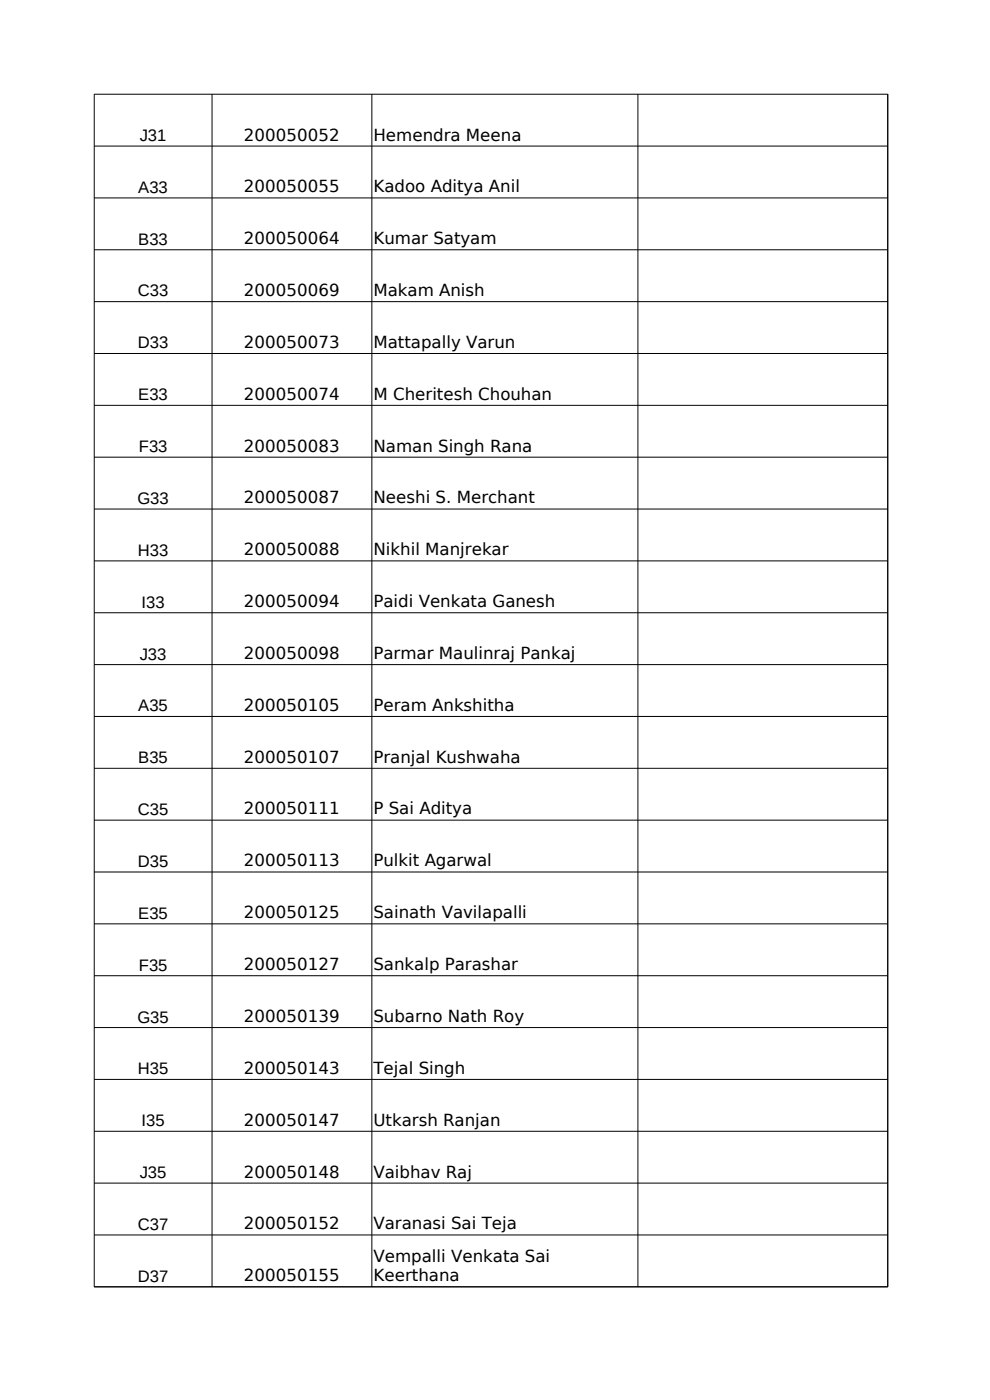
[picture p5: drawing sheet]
<svg xmlns="http://www.w3.org/2000/svg" width="210mm" height="297mm" viewBox="0 0 210 297" stroke-linecap="round" stroke-linejoin="round" font-family="sans-serif">
<defs><g id="words">
<g font-size="3.5">
<text x="29.6" y="29.9">J31</text>
<text x="51.8" y="29.8">200050052</text>
<text x="79.2" y="29.8">Hemendra Meena</text>
<text x="29.3" y="40.9">A33</text>
<text x="51.8" y="40.8">200050055</text>
<text x="79.2" y="40.8">Kadoo Aditya Anil</text>
<text x="29.3" y="51.9">B33</text>
<text x="51.8" y="51.8">200050064</text>
<text x="79.2" y="51.8">Kumar Satyam</text>
<text x="29.2" y="62.9">C33</text>
<text x="51.8" y="62.8">200050069</text>
<text x="79.2" y="62.8">Makam Anish</text>
<text x="29.2" y="73.9">D33</text>
<text x="51.8" y="73.8">200050073</text>
<text x="79.2" y="73.8">Mattapally Varun</text>
<text x="29.3" y="84.9">E33</text>
<text x="51.8" y="84.8">200050074</text>
<text x="79.2" y="84.8">M Cheritesh Chouhan</text>
<text x="29.5" y="95.9">F33</text>
<text x="51.8" y="95.8">200050083</text>
<text x="79.2" y="95.8">Naman Singh Rana</text>
<text x="29.1" y="106.9">G33</text>
<text x="51.8" y="106.8">200050087</text>
<text x="79.2" y="106.8">Neeshi S. Merchant</text>
<text x="29.2" y="117.9">H33</text>
<text x="51.8" y="117.8">200050088</text>
<text x="79.2" y="117.8">Nikhil Manjrekar</text>
<text x="30" y="128.9">I33</text>
<text x="51.8" y="128.8">200050094</text>
<text x="79.2" y="128.8">Paidi Venkata Ganesh</text>
<text x="29.6" y="139.9">J33</text>
<text x="51.8" y="139.8">200050098</text>
<text x="79.2" y="139.8">Parmar Maulinraj Pankaj</text>
<text x="29.3" y="150.9">A35</text>
<text x="51.8" y="150.8">200050105</text>
<text x="79.2" y="150.8">Peram Ankshitha</text>
<text x="29.3" y="161.9">B35</text>
<text x="51.8" y="161.8">200050107</text>
<text x="79.2" y="161.8">Pranjal Kushwaha</text>
<text x="29.2" y="172.9">C35</text>
<text x="51.8" y="172.8">200050111</text>
<text x="79.2" y="172.8">P Sai Aditya</text>
<text x="29.2" y="183.9">D35</text>
<text x="51.8" y="183.8">200050113</text>
<text x="79.2" y="183.8">Pulkit Agarwal</text>
<text x="29.3" y="194.9">E35</text>
<text x="51.8" y="194.8">200050125</text>
<text x="79.2" y="194.8">Sainath Vavilapalli</text>
<text x="29.5" y="205.9">F35</text>
<text x="51.8" y="205.8">200050127</text>
<text x="79.2" y="205.8">Sankalp Parashar</text>
<text x="29.1" y="216.9">G35</text>
<text x="51.8" y="216.8">200050139</text>
<text x="79.2" y="216.8">Subarno Nath Roy</text>
<text x="29.2" y="227.9">H35</text>
<text x="51.8" y="227.8">200050143</text>
<text x="79.2" y="227.8">Tejal Singh</text>
<text x="30" y="238.9">I35</text>
<text x="51.8" y="238.8">200050147</text>
<text x="79.2" y="238.8">Utkarsh Ranjan</text>
<text x="29.6" y="249.9">J35</text>
<text x="51.8" y="249.8">200050148</text>
<text x="79.2" y="249.8">Vaibhav Raj</text>
<text x="29.2" y="260.9">C37</text>
<text x="51.8" y="260.8">200050152</text>
<text x="79.2" y="260.8">Varanasi Sai Teja</text>
<text x="79.2" y="267.7">Vempalli Venkata Sai</text>
<text x="29.2" y="271.9">D37</text>
<text x="51.8" y="271.8">200050155</text>
<text x="79.2" y="271.8">Keerthana</text>
</g>
</g></defs>
<g fill="none" stroke="#000" stroke-width=".21">
<path d="M20 20h168.3v253h-168.3zM45 20v253M78.9 20v253M135.3 20v253M20 31h168.3M20 42h168.3M20 53h168.3M20 64h168.3M20 75h168.3M20 86h168.3M20 97h168.3M20 108h168.3"/>
<path d="M20 119h168.3M20 130h168.3M20 141h168.3M20 152h168.3M20 163h168.3M20 174h168.3M20 185h168.3M20 196h168.3M20 207h168.3M20 218h168.3M20 229h168.3M20 240h168.3"/>
<path d="M20 251h168.3M20 262h168.3"/>
</g>
<use href="#words"/>
</svg>
